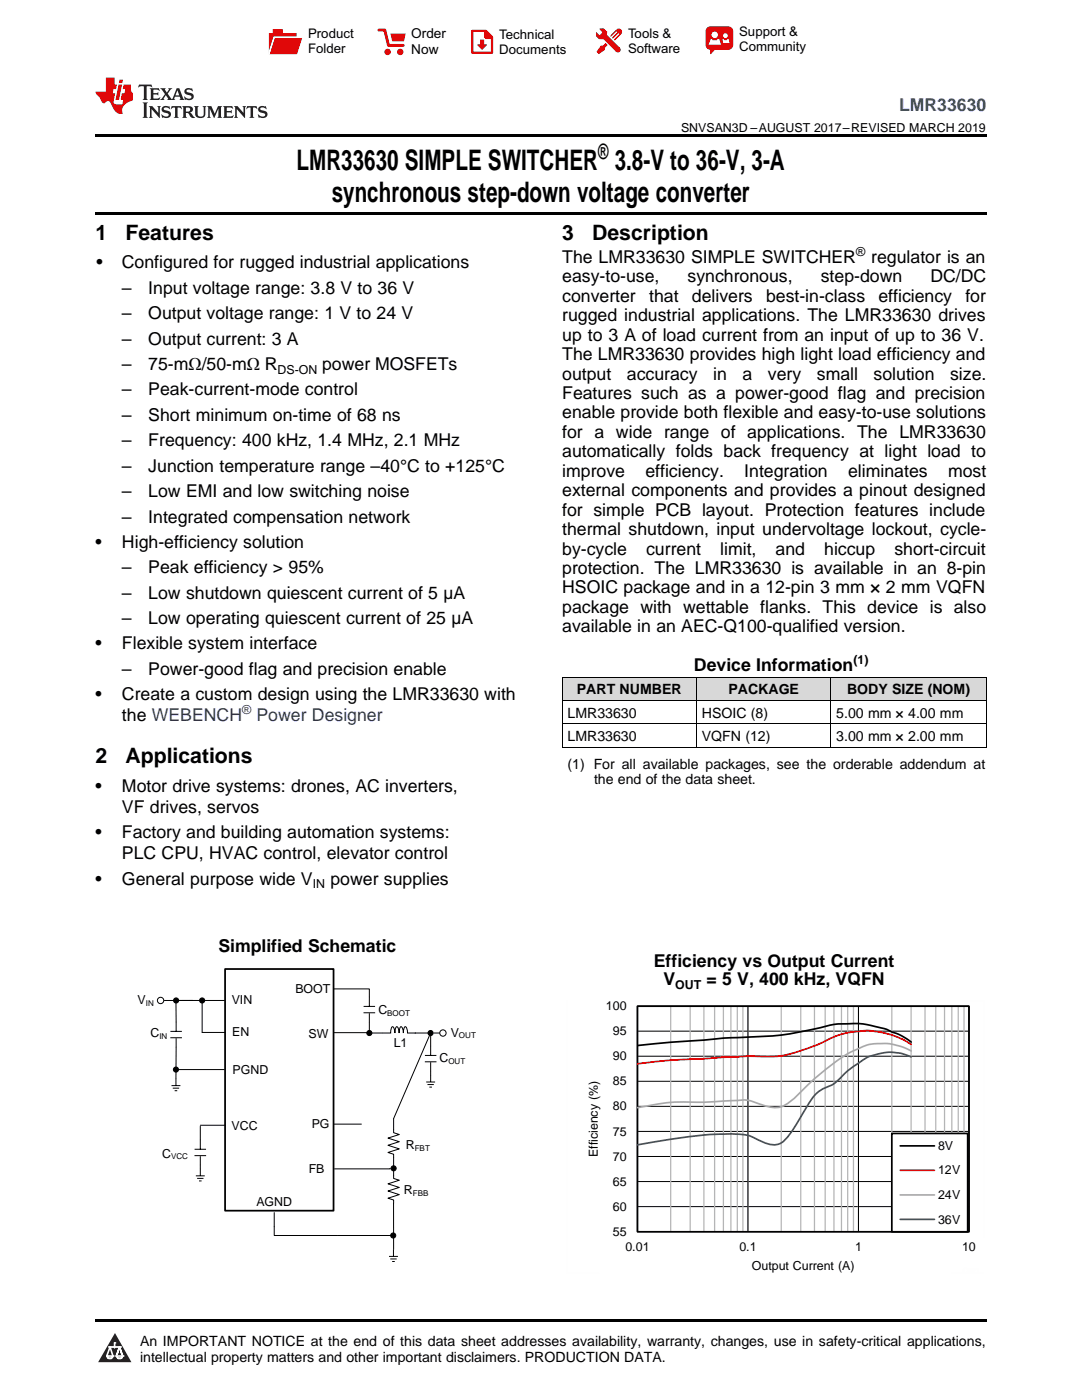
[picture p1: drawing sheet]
<svg xmlns="http://www.w3.org/2000/svg" width="216mm" height="279mm" viewBox="0 0 216 279" stroke-linecap="round" stroke-linejoin="round" font-family="sans-serif">
<defs><g id="words">
<g font-size="5.6">
<text x="59.2" y="33.9">LMR33630 SIMPLE SWITCHER 3.8-V to 36-V, 3-A</text>
<text x="66.2" y="40.3">synchronous step-down voltage converter</text>
</g>
<g font-size="4.2">
<text x="119.4" y="31.6">®</text>
<text x="19" y="47.8">1</text>
<text x="25" y="47.8">Features</text>
<text x="112.2" y="47.8">3</text>
<text x="118.2" y="47.8">Description</text>
<text x="19" y="152.3">2</text>
<text x="25" y="152.3">Applications</text>
</g>
<text font-size="3.5" fill="#00f" x="179.4" y="22.2">LMR33630</text>
<g font-size="3.5">
<text x="19.2" y="53.5">•</text>
<text x="24.3" y="53.5">Configured for rugged industrial applications</text>
<text x="112.2" y="52.5">The LMR33630 SIMPLE SWITCHER</text>
<text x="173.8" y="52.5">regulator is an</text>
<text x="24.3" y="58.6">–</text>
<text x="29.6" y="58.6">Input voltage range: 3.8 V to 36 V</text>
<text x="112.2" y="56.3">easy-to-use,</text>
<text x="137.2" y="56.3">synchronous,</text>
<text x="163.8" y="56.3">step-down</text>
<text x="185.7" y="56.3">DC/DC</text>
<text x="24.3" y="63.7">–</text>
<text x="29.6" y="63.7">Output voltage range: 1 V to 24 V</text>
<text x="112.2" y="60.2">converter</text>
<text x="112.2" y="64.1">rugged industrial applications. The LMR33630 drives</text>
<text x="129.5" y="60.2">that</text>
<text x="138.1" y="60.2">delivers</text>
<text x="152.9" y="60.2">best-in-class</text>
<text x="175.3" y="60.2">efficiency</text>
<text x="192.6" y="60.2">for</text>
<text x="24.3" y="68.8">–</text>
<text x="29.6" y="68.8">Output current: 3 A</text>
<text x="112.2" y="68">up to 3 A of load current from an input of up to 36 V.</text>
<text x="112.2" y="71.9">The LMR33630 provides high light load efficiency and</text>
<text x="24.3" y="73.8">–</text>
<text x="29.6" y="73.8">75-mΩ/50-mΩ R</text>
<text x="64.3" y="73.8">power MOSFETs</text>
<text x="112.2" y="75.7">output</text>
<text x="125.1" y="75.7">accuracy</text>
<text x="142.3" y="75.7">in</text>
<text x="148.2" y="75.7">a</text>
<text x="153.2" y="75.7">very</text>
<text x="163" y="75.7">small</text>
<text x="174.3" y="75.7">solution</text>
<text x="189.6" y="75.7">size.</text>
<text x="24.3" y="78.9">–</text>
<text x="24.3" y="84">–</text>
<text x="29.6" y="78.9">Peak-current-mode control</text>
<text x="29.6" y="84">Short minimum on-time of 68 ns</text>
<text x="112.2" y="79.6">Features such as a power-good flag and precision</text>
<text x="112.2" y="83.5">enable provide both flexible and easy-to-use solutions</text>
<text x="24.3" y="89.1">–</text>
<text x="29.6" y="89.1">Frequency: 400 kHz, 1.4 MHz, 2.1 MHz</text>
<text x="112.2" y="87.4">for a wide range of applications. The LMR33630</text>
<text x="24.3" y="94.2">–</text>
<text x="29.6" y="94.2">Junction temperature range –40°C to +125°C</text>
<text x="112.2" y="91.3">automatically folds back frequency at light load to</text>
<text x="112.2" y="95.1">improve</text>
<text x="128.8" y="95.1">efficiency.</text>
<text x="148.5" y="95.1">Integration</text>
<text x="169.2" y="95.1">eliminates</text>
<text x="189.2" y="95.1">most</text>
<text x="24.3" y="99.2">–</text>
<text x="29.6" y="99.2">Low EMI and low switching noise</text>
<text x="112.2" y="99">external components and provides a pinout designed</text>
<text x="24.3" y="104.3">–</text>
<text x="29.6" y="104.3">Integrated compensation network</text>
<text x="112.2" y="102.9">for simple PCB layout. Protection features include</text>
<text x="112.2" y="106.8">thermal shutdown, input undervoltage lockout, cycle-</text>
<text x="19" y="109.3">•</text>
<text x="24.3" y="109.3">High-efficiency solution</text>
<text x="112.2" y="110.7">by-cycle</text>
<text x="128.9" y="110.7">current</text>
<text x="143.7" y="110.7">limit,</text>
<text x="154.8" y="110.7">and</text>
<text x="164.5" y="110.7">hiccup</text>
<text x="178.5" y="110.7">short-circuit</text>
<text x="24.3" y="114.4">–</text>
<text x="24.3" y="119.5">–</text>
<text x="29.6" y="114.4">Peak efficiency &gt; 95%</text>
<text x="29.6" y="119.5">Low shutdown quiescent current of 5 µA</text>
<text x="112.2" y="114.5">protection. The LMR33630 is available in an 8-pin</text>
<text x="112.2" y="118.4">HSOIC package and in a 12-pin 3 mm × 2 mm VQFN</text>
<text x="24.3" y="124.6">–</text>
<text x="29.6" y="124.6">Low operating quiescent current of 25 µA</text>
<text x="112.2" y="122.3">package with wettable flanks. This device is also</text>
<text x="19" y="129.6">•</text>
<text x="24.3" y="129.6">Flexible system interface</text>
<text x="112.2" y="126.2">available in an AEC-Q100-qualified version.</text>
<text x="24.3" y="134.7">–</text>
<text x="29.6" y="134.7">Power-good flag and precision enable</text>
<text x="138.5" y="133.9">Device Information</text>
<text x="19" y="139.7">•</text>
<text x="24.3" y="139.7">Create a custom design using the LMR33630 with</text>
<text x="24.3" y="143.9">the WEBENCH</text>
<text x="19" y="158">•</text>
<text x="24.3" y="158">Motor drive systems: drones, AC inverters,</text>
<text x="19" y="167.3">•</text>
<text x="24.3" y="162.3">VF drives, servos</text>
<text x="24.3" y="167.3">Factory and building automation systems:</text>
<text x="24.3" y="171.5">PLC CPU, HVAC control, elevator control</text>
<text x="19" y="176.5">•</text>
<text x="24.3" y="176.5">General purpose wide V</text>
<text x="65.9" y="176.5">power supplies</text>
<text x="43.6" y="189.9">Simplified Schematic</text>
<text x="130.5" y="193.1">Efficiency vs Output Current</text>
<text x="132.4" y="196.6">V</text>
<text x="141" y="196.6">= 5 V, 400 kHz, VQFN</text>
</g>
<text font-size="3.5" fill="#0000c8" x="51.2" y="143.9">Power Designer</text>
<g font-size="2.8">
<text x="113.2" y="143.2">LMR33630</text>
<text x="115.1" y="138.6">PART NUMBER</text>
<text x="140.1" y="143.2">HSOIC (8)</text>
<text x="145.3" y="138.6">PACKAGE</text>
<text x="166.9" y="143.2">5.00 mm × 4.00 mm</text>
<text x="169" y="138.6">BODY SIZE (NOM)</text>
<text x="113.2" y="147.9">LMR33630</text>
<text x="140.1" y="147.9">VQFN (12)</text>
<text x="166.9" y="147.9">3.00 mm × 2.00 mm</text>
<text x="113.2" y="153.4">(1) For all available packages, see the orderable addendum at</text>
<text x="118.5" y="156.6">the end of the data sheet.</text>
<text x="27.9" y="268.6">An IMPORTANT NOTICE at the end of this data sheet addresses availability, warranty, changes, use in safety-critical applications,</text>
<text x="27.9" y="271.8">intellectual property matters and other important disclaimers. PRODUCTION DATA.</text>
</g>
<g font-size="2.7">
<text x="82.1" y="7.7">Order</text>
<text x="82.1" y="10.7">Now</text>
</g>
<g font-size="2.6">
<text x="61.5" y="7.6">Product</text>
<text x="61.5" y="10.6">Folder</text>
<text x="99.6" y="7.8">Technical</text>
<text x="99.6" y="10.8">Documents</text>
<text x="125.3" y="7.6">Tools &amp;</text>
<text x="125.3" y="10.6">Software</text>
<text x="147.5" y="7.2">Support &amp;</text>
<text x="147.5" y="10.2">Community</text>
</g>
<g font-size="2.5">
<text x="135.9" y="26.3">SNVSAN3D –AUGUST 2017–REVISED MARCH 2019</text>
<text x="170.9" y="51">®</text>
<text x="55.4" y="74.5">DS-ON</text>
<text x="170.3" y="132.5">(1)</text>
<text x="62.4" y="177.2">IN</text>
<text x="134.7" y="197.3">OUT</text>
<text x="27.4" y="200.4">V</text>
<text x="46.2" y="200.4">VIN</text>
<text x="58.9" y="198.1">BOOT</text>
<text x="75.5" y="202.4">C</text>
<text x="120.9" y="201.6">100</text>
<text x="30" y="207.1">C</text>
<text x="46.3" y="206.8">EN</text>
<text x="61.6" y="207.1">SW</text>
<text x="78.6" y="209">L1</text>
<text x="89.9" y="206.9">V</text>
<text x="122.3" y="206.6">95</text>
<text x="46.4" y="214.3">PGND</text>
<text x="87.7" y="212">C</text>
<text x="122.3" y="211.6">90</text>
<text x="122.3" y="221.6">80</text>
<text x="122.3" y="216.6">85</text>
<text x="46.2" y="225.5">VCC</text>
<text x="62.2" y="225.1">PG</text>
<text x="122.3" y="226.6">75</text>
<text x="32.4" y="231">C</text>
<text x="81" y="229.3">R</text>
<text x="119.3" y="231" transform="rotate(-90 119.3 231)">Efficiency (%)</text>
<text x="122.3" y="231.6">70</text>
<text x="187.2" y="229.5">8V</text>
<text x="61.6" y="234">FB</text>
<text x="80.6" y="238.3">R</text>
<text x="122.3" y="236.6">65</text>
<text x="187.2" y="234.4">12V</text>
<text x="187.2" y="239.3">24V</text>
<text x="51.2" y="240.6">AGND</text>
<text x="122.3" y="241.6">60</text>
<text x="187.2" y="244.2">36V</text>
<text x="122.3" y="246.6">55</text>
<text x="124.8" y="249.6">0.01</text>
<text x="147.5" y="249.6">0.1</text>
<text x="170.6" y="249.6">1</text>
<text x="192" y="249.6">10</text>
<text x="150" y="253.5">Output Current (A)</text>
</g>
<text font-size="2.5" fill="#0000c8" x="48.3" y="142.5">®</text>
<g font-size="1.6">
<text x="29.1" y="200.7">IN</text>
<text x="77.3" y="202.8">BOOT</text>
<text x="31.8" y="207.4">IN</text>
<text x="91.6" y="207.2">OUT</text>
<text x="89.5" y="212.4">OUT</text>
<text x="34.2" y="231.4">VCC</text>
<text x="82.8" y="229.7">FBT</text>
<text x="82.4" y="238.6">FBB</text>
</g>
</g></defs>
<g fill="#d8d8d8">
<path d="M112.2 135.2h26.8v4.6h-26.8z"/>
<path d="M139 135.2h26.8v4.6h-26.8z"/>
<path d="M165.8 135.2h31v4.6h-31z"/>
</g>
<path d="M22.9 266l3.3 5.9h-6.6z" fill="#231f20"/>
<path d="M21.3 270.6h1.2l-.3 .5h-.3a.53 .53 0 0 1-.6-.5z" fill-rule="evenodd" fill="#fff"/>
<path d="M21.3 270.6h1.2l-.3 .5h-.3a.53 .53 0 0 1-.6-.5z" fill="none" stroke="#231f20" stroke-width=".33"/>
<path d="M21.3 270.6l1.2 .1-.3 .4h-.5z" fill="none" stroke="#fff" stroke-width=".33"/>
<path d="M22.9 268.9h.1" fill="none" stroke="#fff" stroke-width=".33"/>
<path d="M22.9 268v.9z" fill="#fff"/>
<path d="M22.9 268v.9z" fill="none" stroke="#fff" stroke-width=".33"/>
<circle cx="22.9" cy="268" r=".16" fill="#fff"/>
<path d="M21.8 268.8h.1" fill="none" stroke="#fff" stroke-width=".33"/>
<path d="M21.8 268.8h2.2z" fill="#fff"/>
<path d="M21.8 268.8h2.2z" fill="none" stroke="#fff" stroke-width=".33"/>
<circle cx="24" cy="268.8" r=".16" fill="#fff"/>
<path d="M23.2 270.6h.1" fill="none" stroke="#fff" stroke-width=".33"/>
<path d="M23.8 268.8l-.6 1.8z" fill="#fff"/>
<path d="M23.8 268.8l-.6 1.8z" fill="none" stroke="#fff" stroke-width=".33"/>
<path d="M23.8 268.8l.7 1.8z" fill="#fff"/>
<path d="M23.8 268.8l.7 1.8z" fill="none" stroke="#fff" stroke-width=".33"/>
<path d="M24.4 270.6h.1" fill="none" stroke="#fff" stroke-width=".33"/>
<circle cx="21.3" cy="270.6" r=".16" fill="#fff"/>
<path d="M22 268.8l-.7 1.8z" fill="#fff"/>
<path d="M22 268.8l-.7 1.8z" fill="none" stroke="#fff" stroke-width=".33"/>
<path d="M22 268.8l.5 1.8z" fill="#fff"/>
<path d="M22 268.8l.5 1.8z" fill="none" stroke="#fff" stroke-width=".33"/>
<circle cx="22.5" cy="270.6" r=".16" fill="#fff"/>
<path d="M23.3 270.6h1.2a.63 .63 0 0 1-.6 .5 .63 .63 0 0 1-.6-.5z" fill-rule="evenodd" fill="#fff"/>
<path d="M23.3 270.6h1.2a.63 .63 0 0 1-.6 .5 .63 .63 0 0 1-.6-.5z" fill="none" stroke="#231f20" stroke-width=".33"/>
<path d="M23.3 270.6h1.2l-.4 .5h-.5z" fill="none" stroke="#fff" stroke-width=".33"/>
<path d="M23.2 270.6h.1" fill="none" stroke="#fff" stroke-width=".33"/>
<circle cx="24.5" cy="270.6" r=".16" fill="#fff"/>
<path d="M19 263.2h177.8v.5h-177.8z" fill="#000"/>
<path d="M127.2 200.8h66.2v45h-66.2zM127.2 215.8h66.2M127.2 210.8h66.2M127.2 205.8h66.2M149.2 200.8v45M171.3 200.8v45M127.2 235.8h66.2M127.2 230.8h66.2M127.2 225.8h66.2M127.2 220.8h66.2M127.2 240.8h66.2" fill="none" stroke="#000" stroke-width=".2"/>
<g fill="none" stroke="#b7b7b7" stroke-width=".26">
<path d="M127.2 200.8v45M133.8 200.8v45M137.7 200.8v45M140.5 200.8v45M142.6 200.8v45M144.3 200.8v45M145.8 200.8v45M147.1 200.8v45M148.2 200.8v45M149.3 200.8v45M155.9 200.8v45M159.8 200.8v45"/>
<path d="M162.5 200.8v45M164.7 200.8v45M166.4 200.8v45M167.9 200.8v45M169.1 200.8v45M170.3 200.8v45M171.3 200.8v45M178 200.8v45M181.8 200.8v45M184.6 200.8v45M186.7 200.8v45M188.5 200.8v45"/>
<path d="M189.9 200.8v45M191.2 200.8v45M192.4 200.8v45M193.3 200.8v45"/>
</g>
<path d="M127.2 200.8h66.1v45h-66.1zM181.8 208a20.1 20.1 0 0 0-7.3-3.2l-.7-.1a23.5 23.5 0 0 0-9.9 .4 78.8 78.8 0 0 1-18.9 2l-17.8 1.6" fill="none" stroke="#000" stroke-width=".34"/>
<path d="M181.8 208.4a17 17 0 0 0-17.9-.2l-1.4 .5a23.6 23.6 0 0 1-11.1 2.1h-2.2l-7.2 .4a124.2 124.2 0 0 0-14.8 1.1" fill="none" stroke="#f00" stroke-width=".34"/>
<path d="M181.8 209.7a11.8 11.8 0 0 0-11.7 .1 48.2 48.2 0 0 0-11.1 8.9 5.9 5.9 0 0 1-4.7 2.3l-2.4-.6a8.2 8.2 0 0 0-5.3-.8l-.5 .1a97.9 97.9 0 0 1-11.4 .3l-2.5 .2-5 .9" fill="none" stroke="#aaa" stroke-width=".34"/>
<path d="M181.8 210.9a10.2 10.2 0 0 0-10.9 1.5 17 17 0 0 0-4 3.5l-.9 .6a7.8 7.8 0 0 0-5.1 4.5l-2.5 4.2a9.7 9.7 0 0 1-2.5 2.9 5.1 5.1 0 0 1-4.8-.7 11.4 11.4 0 0 0-6.1-1.1 107.4 107.4 0 0 0-17.8 2.2" fill="none" stroke="#295c75" stroke-width=".34"/>
<path d="M178 226.2h15.1v19.6h-15.1z" fill-rule="evenodd" fill="#fff"/>
<path d="M178 226.2h15.1v19.6h-15.1zM179.6 228.7h6.9" fill="none" stroke="#000" stroke-width=".34"/>
<path d="M179.6 233.6h6.9" fill="none" stroke="#f00" stroke-width=".34"/>
<path d="M179.6 238.5h6.9" fill="none" stroke="#aaa" stroke-width=".34"/>
<path d="M179.6 243.4h6.9" fill="none" stroke="#295c75" stroke-width=".34"/>
<path d="M113.1 199.7v54.5M125.9 199.7h70.4M196.3 199.7v47.3M113.1 254.1h6.4M189.9 254.1h6.4" fill="none" stroke="#fefefe" stroke-width=".2" stroke-dasharray=".4 .1" stroke-linecap="butt"/>
<g fill="none" stroke="#000" stroke-width=".2">
<path d="M35.1 199.7v6.1M34 207.1h2.3M34 205.8h2.3M35.1 207.2v1.8M76.3 206.2h1.7a1.38 1.38 0 0 1 .3-1.3 1.33 1.33 0 0 1 .5 1.3 1.37 1.37 0 0 1 .4-1.3 1.33 1.33 0 0 1 .4 1.3 1.37 1.37 0 0 1 .4-1.3 1.33 1.33 0 0 1 .5 1.3 1.37 1.37 0 0 1 .4-1.3 1.27 1.27 0 0 1 .4 1.3h1.7M82.8 206.2h3.1M84.8 211.9h2.3M84.8 210.6h2.3M85.9 206.1v4.5M85.9 212v1.8M78.5 225.4v.7l1.2 .3-2.3 .7 2.3 .7-2.3 .8 2.3 .7-2.3 .7 1.1 .4v.6"/>
<circle cx="85.9" cy="206.2" r=".51"/>
</g>
<circle cx="85.9" cy="206.2" r=".51" fill="#000"/>
<path d="M44.9 193.4h21.7v48.2h-21.7z" fill-rule="evenodd" fill="#fff"/>
<path d="M44.9 193.4h21.7v48.2h-21.7z" fill="none" stroke="#000" stroke-width=".35"/>
<g fill="none" stroke="#000" stroke-width=".2">
<path d="M44.8 199.7h-12M73.7 198.9v2M40.3 206h4.6M72.5 202.1h2.4M72.6 200.9h2.2M73.7 202.2v1.8M85.9 213.8v.7M86.6 206.2h1.1"/>
<circle cx="35.1" cy="199.7" r=".51"/>
<circle cx="78.5" cy="233.2" r=".51"/>
</g>
<g fill="#000">
<circle cx="35.1" cy="199.7" r=".51"/>
<circle cx="78.5" cy="233.2" r=".51"/>
</g>
<circle cx="32" cy="199.7" r=".64" fill="#fff"/>
<circle cx="32" cy="199.7" r=".64" fill="none" stroke="#000" stroke-width=".2"/>
<circle cx="88.4" cy="206.2" r=".63" fill="#fff"/>
<g fill="none" stroke="#000" stroke-width=".2">
<path d="M112.2 139.8h84.6M112.2 135.1h84.6M112.2 135.2v14M138.9 135.2v14M165.8 135.2v14M196.8 135.2v14M112.2 149.1h84.6M112.2 144.4h84.6M40.3 199.7v6.3M66.6 197.4h7.1v1.5M34.2 216.7h1.8M34.5 217.2h1.2"/>
<path d="M34.9 217.7h.5M35.1 213.5h9.7M35.1 209v7.6M66.6 206.1l7.1 .1M73.7 204v2.2h2.6M85 215.9h1.8M85.3 216.4h1.3M85.7 217h.5M85.9 206.2l-7.4 17v2.2M85.9 214.5v1.4M38.8 230.6h2.3M38.8 229.4h2.3"/>
<path d="M39.1 234.7h1.8M39.3 235.2h1.3M39.7 235.7h.5M40 224.8v4.6M40 230.8v3.8M40 224.6h4.9M66.6 224.3h5.5M77.9 233.2v.1h-11.1M78.5 231v4.2l1.2 .3-2.3 .8 2.3 .7-2.3 .7 2.3 .7-2.3 .7 1.1 .4v11.2M54.7 242v4.6h23.8M77.6 250.7h1.8M77.9 251.3h1.2"/>
<path d="M78.3 251.8h.5"/>
<circle cx="40.3" cy="199.7" r=".51"/>
<circle cx="35.1" cy="213.5" r=".51"/>
<circle cx="73.7" cy="206.2" r=".51"/>
<circle cx="88.4" cy="206.2" r=".63"/>
<circle cx="78.5" cy="246.6" r=".51"/>
</g>
<g fill="#000">
<circle cx="40.3" cy="199.7" r=".51"/>
<circle cx="35.1" cy="213.5" r=".51"/>
<circle cx="73.7" cy="206.2" r=".51"/>
<circle cx="78.5" cy="246.6" r=".51"/>
</g>
<path d="M19 26.8h177.8v.6h-177.8zM19 42.3h177.8v.5h-177.8z" fill="#000"/>
<path d="M27.7 16.9l-.1 .6 .6-.3h.5v.2v2.2l-.2 .4h1l-.2-.4v-2.2v-.2h.5l.6 .3-.2-.6zM29.9 17.6l.2 .4v1.6l-.2 .4h1.9l.1-.6a1.09 1.09 0 0 1-1.3 .1v-.6h.6l.4 .2v-.7l-.2 .2h-.8v-.6l.2-.1a1.01 1.01 0 0 1 1 .3l-.1-.6zM32 17.6l.9 1.2-1 1.2h.9l-.2-.3 .5-.7 .5 .7-.3 .3h1.7l-.2-.3 .1-.4h1l.1 .4-.2 .3h1l-.3-.4-.7-2h-.5l-1 2.2-.8-1.1 .9-1.1h-.9l.2 .2-.4 .7-.4-.7 .2-.2zM35.4 18l.4 1h-.8zM37 17.7a.66 .66 0 0 0-.2 .8 .66 .66 0 0 0 .6 .4l.7 .2 .1 .2a.8 .8 0 0 1-.7 .4 .8 .8 0 0 1-.7-.5l.1 .8 .2-.2a.94 .94 0 0 0 1.1 .1 .94 .94 0 0 0 .4-.9 1.48 1.48 0 0 0-1.3-.6v-.4a1.1 1.1 0 0 1 1.2 .2l-.2-.6-.2 .1-.5-.1zM28.5 20.4l.2 .4v2.3l-.2 .4h1l-.2-.4v-2.3l.2-.4zM29.7 21.2l.2 .4v1.5l-.2 .4h.8l-.3-.4 .1-1.3 1.6 1.8v-2l.2-.4h-.7l.2 .2v1.1l-1.2-1.3zM32.5 21.3a.66 .66 0 0 0-.2 .8 .66 .66 0 0 0 .6 .4l.6 .2 .2 .2a.8 .8 0 0 1-.8 .4 .8 .8 0 0 1-.7-.5l.2 .7 .2-.1a.94 .94 0 0 0 1 .1 .94 .94 0 0 0 .5-1 1.47 1.47 0 0 0-1.3-.6l-.1-.3a1.1 1.1 0 0 1 1.3 .2l-.2-.6-.2 .1-.5-.2zM34.3 21.2l-.2 .6a.64 .64 0 0 1 .8-.3v1.6l-.2 .4h1l-.3-.4 .1-1.6a.66 .66 0 0 1 .8 .3l-.2-.6zM36.3 21.2l.3 .4v1.5l-.3 .4h1l-.2-.2v-.7h.5l.1 .1a.8 .8 0 0 0 1.2 .7l-1-1a.62 .62 0 0 0 .6-.5 .62 .62 0 0 0-.6-.7zM37.1 21.5h.1a.48 .48 0 0 1 .6 0 .48 .48 0 0 1 .1 .6l-.2 .1-.6 .1zM38.7 21.2l.2 .2a2.29 2.29 0 0 0 .4 2 1.05 1.05 0 0 0 1.7-.7v-1.3l.2-.2h-.8l.2 .4v1.1a.61 .61 0 0 1-.6 .6 .61 .61 0 0 1-.6-.6v-1.1l.3-.4zM41.3 21.2l.3 .4v1.5l-.3 .4h.8l-.2-.4v-1.4l.8 1.9 .9-1.9v1.4l-.2 .4h.9l-.2-.4v-1.5l.2-.4h-.8l-.7 1.5-.6-1.5zM44.5 21.2l.2 .4v1.5l-.2 .4h1.9l.2-.6a1.1 1.1 0 0 1-1.4 .2v-.7h.6l.4 .2v-.6l-.2 .1-.8 .1v-.6l.2-.1a1.02 1.02 0 0 1 1.1 .2l-.2-.5zM46.7 21.2l.2 .4v1.5l-.2 .4h.8l-.3-.4 .1-1.3 1.6 1.8v-2l.2-.4h-.7l.2 .2v1.1l-1.2-1.3zM49.3 21.2l-.1 .6a.64 .64 0 0 1 .8-.3v1.6l-.3 .4h1l-.2-.4v-1.6a.66 .66 0 0 1 .8 .3l-.1-.6zM51.7 21.3a.66 .66 0 0 0-.2 .7 .66 .66 0 0 0 .7 .5l.6 .2 .1 .2a.8 .8 0 0 1-.7 .4 .8 .8 0 0 1-.7-.5l.1 .7 .2-.1a.94 .94 0 0 0 1.1 .1 .94 .94 0 0 0 .4-1 1.48 1.48 0 0 0-1.2-.6l-.1-.3a1.1 1.1 0 0 1 1.2 .2l-.2-.6-.1 .1-.6-.2z" fill="#231f20"/>
<path d="M21.1 15.5v2.8h-2v.4l.9 .9a.96 .96 0 0 0 1 1 .59 .59 0 0 1 .5-.4 .59 .59 0 0 1 .5 .3l.4 .8a1.61 1.61 0 0 0 2.1 1.3 1.63 1.63 0 0 1 1.1-2.2l.9-.3v-1.5a1.6 1.6 0 0 1-.4-1.7h-1.4l-.2 .9h.5l-.2 .8h-.5l-.2 1v.3h.5l-.2 .9h-.7a.74 .74 0 0 1-1-.6l.3-1.6h-.5l.2-.8h.5l.1-.9h-.4v-1.4zM23.7 16.9l-.7 3h.8l.6-3zM23.8 15.9l-.1 .7h.7l.2-.7z" fill="#ee1d23"/>
<g fill="#d60000">
<path d="M54.4 5.8h2v.8h2.8v4.2h-5.5v-4.2h.7z" fill-rule="evenodd"/>
<path d="M54.7 7.5h5.6l-1 3.3h-5.6z" fill-rule="evenodd"/>
</g>
<path d="M54.6 7.4h5.8l-.1 .1h-5.5l-1.1 3.3z" fill-rule="evenodd" fill="#fff"/>
<path d="M54.6 7.4h5.8l-.1 .1h-5.5l-1.1 3.3z" fill="none" stroke="#fff" stroke-width=".2"/>
<path d="M75.6 6h1.2l.7 3.1h3" fill="none" stroke="#d60000" stroke-width=".56"/>
<g fill="#d60000">
<path d="M77.9 6.7h3.1l-.4 1.5h-2.3z" fill-rule="evenodd"/>
<circle cx="77.3" cy="10.4" r=".64"/>
<circle cx="79.9" cy="10.4" r=".64"/>
</g>
<path d="M94.2 6.2h2.7l1.3 1.2v3.1h-4z" fill="none" stroke="#d60000" stroke-width=".44"/>
<g fill="#d60000">
<path d="M95.8 7.9h.8v1h.6l-1 1.1-1-1v-.1h.6z" fill-rule="evenodd"/>
<path d="M96.6 6.2h.3l1.3 1.2v.4h-1.3l-.3-.4z" fill-rule="evenodd"/>
<path d="M119.6 5.7h.9l.6 .6 .1 .7 2.5 2.5-.8 .8-2.3-2.3-1.1-.2-.6-.6v-.8l.7 .6 .5-.4v-.2l-.4-.5z" fill-rule="evenodd"/>
<path d="M119.9 9.1h.4l.5-.5 .4 .4-.5 .5v.4l-1.2 .9-.5-.5z" fill-rule="evenodd"/>
<path d="M123 5.9a.67 .67 0 0 1 .9 0 .67 .67 0 0 1 0 .9z" fill-rule="evenodd"/>
<path d="M123 5.9l.9 .9-1.2 1.2h-.2l.1-.2 .9-.9 .1-.2h-.3l-.9 1h-.2v-.2l.9-1 .1-.2h-.3l-.9 1h-.2v-.2z" fill-rule="evenodd"/>
<circle cx="123.3" cy="9.9" r=".54"/>
</g>
<path d="M121.1 6.3l-.1 .7" fill="none" stroke="#d60000" stroke-width=".2"/>
<g fill="#d60000">
<path d="M141.1 5.5l.6-.2h3.6a.95 .95 0 0 1 1 .9v2.8a.95 .95 0 0 1-1 .9h-3.6a.95 .95 0 0 1-.9-.9v-2.8z" fill-rule="evenodd"/>
<path d="M141.7 9.9h.9l-.7 .9h-.2z" fill-rule="evenodd"/>
</g>
<g fill="#fff">
<path d="M144.3 8.6h1.3z"/>
<path d="M141.8 7.8h.3l.1 .2h.8l.2-.2h.3l.4 1.1h-2.5z" fill-rule="evenodd"/>
<path d="M144.2 7.8h.2l.2 .2h.4l.2-.2h.2l.2 .8h-1.3z" fill-rule="evenodd"/>
<circle cx="142.6" cy="6.9" r=".65"/>
<circle cx="144.8" cy="7.1" r=".48"/>
</g>
<use href="#words"/>
</svg>
